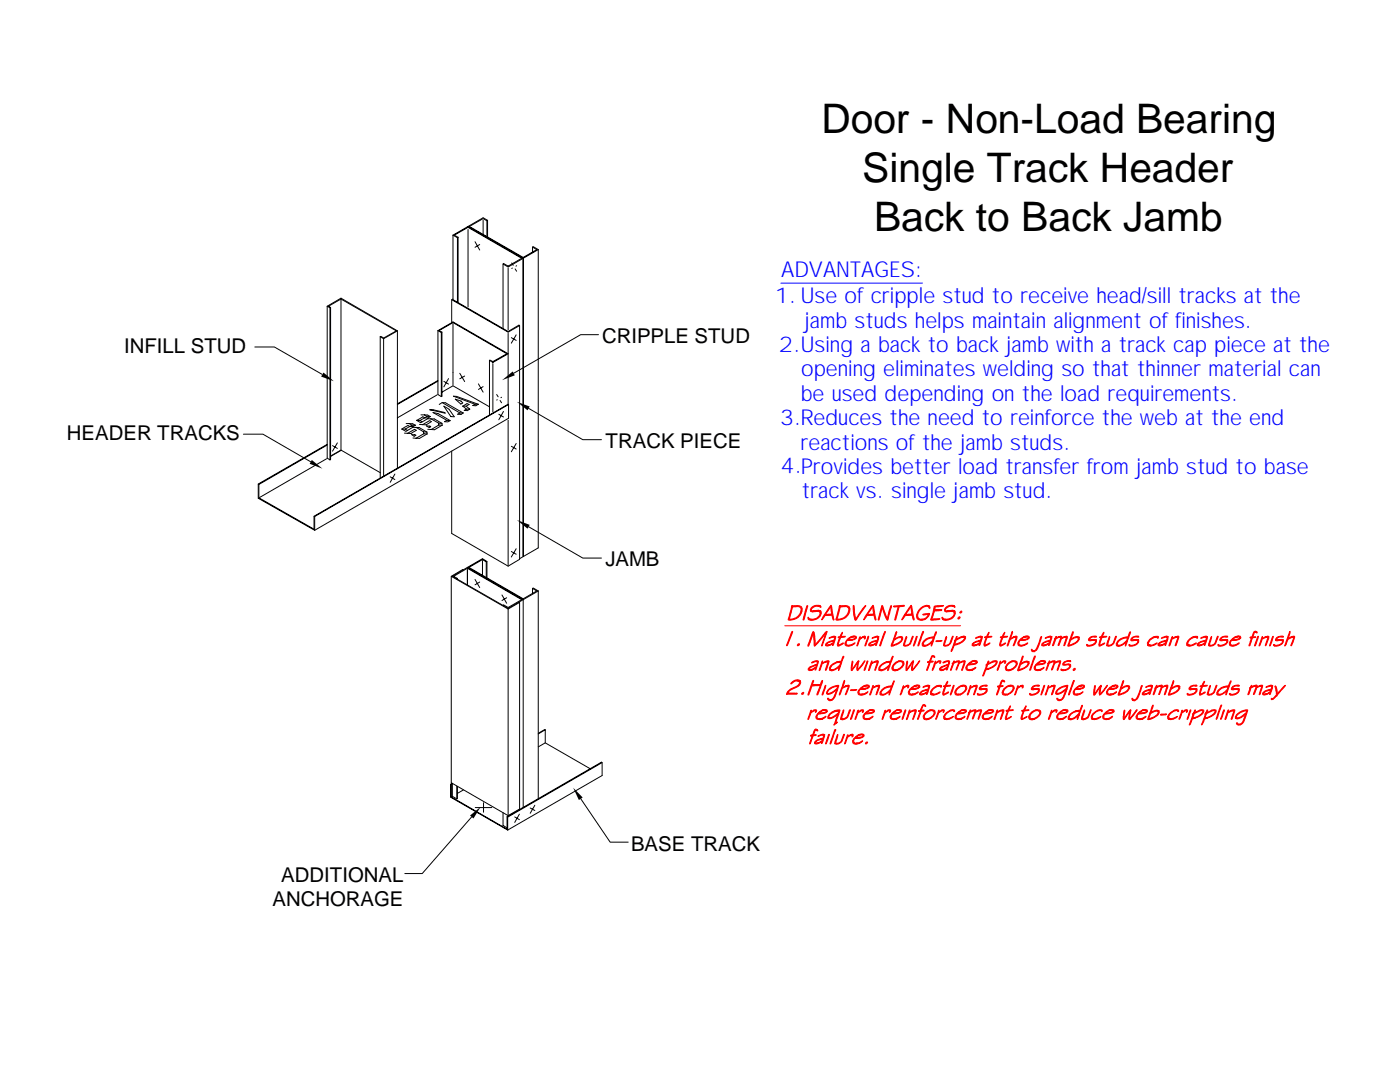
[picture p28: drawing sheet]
<svg xmlns="http://www.w3.org/2000/svg" width="279mm" height="216mm" viewBox="0 0 279 216" stroke-linecap="round" stroke-linejoin="round" font-family="sans-serif">
<defs><g id="words">
<g font-size="8.1">
<text x="163.9" y="26.5">Door - Non-Load Bearing</text>
<text x="172.1" y="36.3">Single Track Header</text>
<text x="174.5" y="46">Back to Back Jamb</text>
</g>
<g font-size="4.4" fill="#00f">
<text x="155.9" y="55.3">ADVANTAGES:</text>
<text x="154.6" y="60.5">1. Use of cripple stud to receive head/sill tracks at the</text>
<text x="160.5" y="65.4">jamb studs helps maintain alignment of finishes.</text>
<text x="155.4" y="70.1">2.Using a back to back jamb with a track cap piece at the</text>
<text x="159.9" y="75.1">opening eliminates welding so that thinner material can</text>
<text x="159.8" y="79.9">be used depending on the load requirements.</text>
<text x="155.6" y="84.7">3.Reduces the need to reinforce the web at the end</text>
<text x="159.8" y="89.7">reactions of the jamb studs.</text>
<text x="155.7" y="94.4">4.Provides better load transfer from jamb stud to base</text>
<text x="160" y="99.4">track vs. single jamb stud.</text>
</g>
<g font-size="4.1">
<text x="24.8" y="70.5">INFILL STUD</text>
<text x="120.1" y="68.4">CRIPPLE STUD</text>
<text x="13.3" y="87.8">HEADER TRACKS</text>
<text x="120.9" y="89.5">TRACK PIECE</text>
<text x="120.8" y="113">JAMB</text>
<text x="125.9" y="169.8">BASE TRACK</text>
<text x="56.1" y="175.9">ADDITIONAL</text>
<text x="54.4" y="180.8">ANCHORAGE</text>
</g>
</g></defs>
<g fill="none" stroke="#000" stroke-width=".2">
<path d="M68.1 59.7l-2.5 1.4 .4 .3-.7-.3M68.1 59.7l11 6.3-2.5 1.5-.6-.4-.1 .1M68.1 59.7v30.1M90.4 59.7l-.3 .1v4.6M90.4 46.9l.9 .5 .1-.1M90.4 46.9v12.9l11 6.3 2.2-1.2 .1 .1-2.3 1.3-11.3-6.5M91.3 47.4v12.9M91.4 47.3l-.7-.4 2.7-1.5 10.7 6.1-2.7 1.6-.9-.5-.1 .1 1 .6 6-3.5M91.4 47.3v13.1M93.4 45.2l11 6.3M93.4 45.8v15.4M94.8 48.2l.9 1.7"/>
<path d="M95.7 48.8l-.9 .5M96.4 44v2.8M97.2 44h.1l-.9-.5-6 3.4M97.2 44l-.8-.4-2.7 1.6 10.7 6.2 2.7-1.6-.8-.5v1M97.2 44v3.2M97.3 44v3.3M100.4 52.7v12.9M101.4 53.5v12.3M102.1 52.5l.3 .4M102.3 53.5l-.2 .1M102.8 53.7l.3 .4M103.1 53l-.1 .1"/>
<path d="M104.4 51.5v59.6v-59.6M106.3 49.3l.1-.1 1 .6M107.4 49.8v59.5l-3.7 2.2M50.9 69.2h3.9l9.5 5.5M65.3 61.1v30.3l.5 .4M65.3 61.1l2.8-1.6 11.2 6.5M65.8 61.4v30.4M66 61.4v30.3l-.2 .1M75.9 67.2v28.2M75.9 67.2l.7 .4M76.6 67.6v27.4M79.3 66v27.4"/>
<path d="M79.3 66l-2.7 1.6M87.2 78.8l-7.9 4.6M87.4 66l.7 .4 .1-.1-.6-.3 2.8-1.6 10.8 6.2-2.8 1.6-.7-.3M87.4 66v12.7l.7 .4h.1v-12.8M87.4 66l3-1.8 11 6.4-3 1.7-.7-.4M87.4 76.1l-8.1 4.6M87.4 75.9l-8.1 4.7M88.1 66.4v12.7M88.2 78.3l2.2-1.3 7.3 4.2M88.6 76.1l.9 .5M89.5 75.5l-.9 1.7M90.4 64.6v12.2"/>
<path d="M90.9 79.7l1.1 .3 .4 .4-.4 .2zM91.8 74.5l.9 1.6M92.7 75l-.9 .6M95.5 76.6l.9 1.7M96.4 77.2l-.9 .5M97.7 71.9v10.9M98.4 72.5v9.7M99.1 78.7l.3 .5M99.3 79.8h-.2M99.8 79.9l.3 .5M100.1 79.3l-.1 .1M101.4 66.5v14.2"/>
<path d="M102 67.4l1 .5M103 66.8l-1 1.7M103.7 65v46.6l-2.3 1.4-11.3-6.6v-16.4M119.4 66.8h-3.5l-13.4 7.7M48.6 86.6h3.9l9.5 5.5M51.7 96.7v2.6l11 6.3v-2.6l.1 .1M51.7 96.7l-.2-.1v2.8l11.3 6.4M65.2 91.5l-13.4 7.8M65.3 88.8l-13.6 7.9M65.3 88.7l-13.8 7.9M66 91l2.1-1.2 7.8 4.5M66.4 88.9l.9 .6"/>
<path d="M67.3 88.4l-.9 1.6M68.1 89.9l-2.1 1.2M77.9 95.1l.9 .6M78.8 94.6l-.9 1.6M80.2 85.6h.6M80.7 86.4l.6 .1M81 84.5h.7M81.3 86.5l1.4-.8 .4 .2-1.1 .6zM81.7 84.5l.5 .4-.4 .2M81.7 84.5l.7 .1 .5 .3M81.8 85.1l-.4-.2-1.2 .7M81.8 85.1l-1 .5 .5 .3"/>
<path d="M82.1 86.7l.9 .1-.3 .3zM82.2 84.9h.7M82.4 87.4h.6M82.9 84.9l-.5 .2h-.6M83 85.3l1.5 .9M83 85.3h-.6l-1.4 .8-.8-.5M83 85.3h.7l1.5 .9M83.2 83.9h.6M83.7 84.7h.6M84 82.8h.7M84.3 84.7l1.4-.8 .4 .2-1.1 .7zM84.5 86.2l.1 .4"/>
<path d="M84.5 86.2h.7M84.6 86.6l-1.6 .8M84.6 86.6h.6M84.7 82.8l.5 .3-.4 .3M84.7 82.8h.7l.5 .3M84.8 83.4l-.4-.2-1.2 .7M84.8 83.4l-1 .5 .5 .3M85.1 85l.9 .2-.3 .1zM85.2 86.2v.4M85.2 86.6l-1.5 .9-.7-.1M85.2 83.1h.7M85.8 81.8h.7l2.3 .6z"/>
<path d="M85.9 83.1l-.5 .3h-.6M86 83.6l1.5 .8M86 83.6l-.6-.1-1.4 .8-.8-.4M86 83.6h.7l1.5 .9M86.4 82.3l1 .2 2.5 1.4-.5 .3-.7-.1 .5-.2zM87.5 84.4l.1 .4M87.5 84.4l.7 .1M87.6 84.8l-1.6 .9M87.6 84.8l.6 .1M87.7 80.7l.5-.4 3.6 2.1M88.2 84.5v.4M88.2 84.9l-1.5 .8h-1.3"/>
<path d="M88.2 80.3l.7 .1 3.5 2M88.6 81l1 .7 1.1 1.5-.7-.1zM89.2 83.9h.7M91.8 82.4l-.5 .3h.7l.4-.3M91.8 82.4h.6M92.4 81l.7 .6-.5 .3h.7l.4-.3M92.4 81l.8-.5 .4 .2-.6 .3zM93 81l.7 .6M93.1 81.6h.6M94.8 80.7l-4.3-1.6h.6l4.3 1.6M94.8 80.7l-.5 .2 .7 .1 .4-.3M94.8 80.7h.6"/>
<path d="M99.5 82.7l1 .5M100.5 82.1l-1 1.7M101.4 80.7l.1 2.8-38.7 22.3M101.4 80.7l-38.7 22.3M101.4 83.8v29M101.5 80.7l-38.7 22.4M102 89l1 .6M103 88.5l-1 1.6M105.5 81.5l10.8 6.2h3.7M62.8 103.1v2.7M90.1 115v41.2l11.3 6.6 2.3-1.4v-41.2l-.1-.1M91.2 115.5l10.2 5.9 3-1.7"/>
<path d="M91.3 115.4l-.8-.4 2.8-1.6 10.8 6.3-2.7 1.5-.9-.5-.1 .1M91.3 115.4v.2M92.4 113.7v-.1l-2.3 1.4 11.3 6.5M93.3 113.2l-3 1.8 .9 .5 .1-.1M93.3 113.2l3-1.7 .9 .5-.2 .1-.7-.4-2.7 1.5 10.8 6.3 2.7-1.6-.8-.5v1M93.3 113.6v3.1v-2.9M93.3 113.2l11.1 6.5M94.8 115.6l.9 1.6M95.7 116.1l-.9 .6M96.3 111.9v2.9M97 112.1v3.2M97.2 112v3.3"/>
<path d="M100.2 118.7l.9 1.7M101.1 119.3l-.9 .5M102 110l1 .6M103 109.5l-1 1.6M104.4 119.7v41.4M105.5 105.1l10.8 6.3h3.7M106.3 117.4l.1-.1 1 .6M107.4 117.9v41.5M107.4 117.9l-3 1.8M101.4 121.5v41.4M103.7 120.2l-2.3 1.3M89.9 156.5v2.6l11.4 6.5"/>
<path d="M90.1 159l11.1 6.5v-2.5h.1v2.6M90.1 156.5v2.5M90.3 156.4l-.4 .1 .3-.2 .1 2.6-.2 .1M91.2 156.9v2.5M91.3 157v2.3l-.1 .1-.9-.5M92.5 157.6l-1.2 .7M107.4 146.5l1.4-.9v2.6l-1.4 .8M108.8 145.6l-1.4 .7M108.8 148.2l9 5.2M115.9 159.4l5.9 8.6h3.6M120.2 152.2l-18.9 10.8M94.1 163l-9.8 11.3h-3.5"/>
<path d="M94.8 161.1h3.3M96.5 160.2v1.9M100.4 162.2v2.5l.8 .5M101.2 163l18.8-10.9 .2 .1v2.5l-18.9 10.9M102.7 163l1 .6M103.7 162.5l-1 1.6M105.8 161.2l.9 .5M106.7 160.7l-.9 1.6"/>
</g>
<g fill="#f00" stroke="#f00" stroke-width=".2">
<path d="M164.6 126.3l.2 .1-2.2 2.5-.1-.2h.2z" fill-rule="evenodd"/>
<path d="M162.1 126.3l.2 .1-1 2.5-.1-.2z" fill-rule="evenodd"/>
<path d="M162.2 126.1l.1-.1 .2 .3 .1 1.1 .1 1.3h-.2l-.1-1.8-.1-.5-.2-.1z" fill-rule="evenodd"/>
<path d="M164.6 126.3l.3-.3h.2l-1.1 2.9 .8-2.5z" fill-rule="evenodd"/>
<path d="M165.1 128.7l1-.3h.1l-.6 .4z" fill-rule="evenodd"/>
<path d="M165.1 128.2l.9-.4 .4 .1-1.1 .3-.3 .5 .6 .1-.5 .1-.3-.1v-.3z" fill-rule="evenodd"/>
<path d="M166.4 127.1l.4-.1-.5 1.7-.1 .1v-.4h-.1l.3-.5-.4-.1 .5-.1 .1-.5z" fill-rule="evenodd"/>
<path d="M165.4 127.3h.1a1.43 1.43 0 0 1 1.3-.3z" fill-rule="evenodd"/>
<path d="M167.3 128.7l1-.4-.8 .6z" fill-rule="evenodd"/>
<path d="M167.3 127.2h.3z" fill-rule="evenodd"/>
<path d="M167.3 127.1l1.4-.1-.1 .1-.8 .1-.2 .5a1.03 1.03 0 0 0-.1 1.2h-.3a2.11 2.11 0 0 1 .4-1.7z" fill-rule="evenodd"/>
<path d="M168.1 126.2v.1l-.2 .7h-.3z" fill-rule="evenodd"/>
<path d="M169.3 128.8l1.3-.5a1.31 1.31 0 0 1-1.3 .5z" fill-rule="evenodd"/>
<path d="M169.3 127.4l.5-.4 .6 .1-.5 .1-.7 .4 1 .1-1.1 .1-.1 .2-.1 .6 .4 .2h.7h-.1a1.13 1.13 0 0 1-1.2-.1 1.25 1.25 0 0 1 .6-1.3z" fill-rule="evenodd"/>
<path d="M169.8 127l.6-.1 .4 .1 .1 .3-.4 .3h-1.3h1l.5-.3v-.2z" fill-rule="evenodd"/>
<path d="M171.7 127.4l.4-.3h.4l-.8 .4z" fill-rule="evenodd"/>
<path d="M171.5 127.2l.2-.2v.5l-.7 1.4z" fill-rule="evenodd"/>
<path d="M172.1 127.1l.5-.2 .1 .1-.1 .5h-.1l.1-.3z" fill-rule="evenodd"/>
<path d="M173.2 127h.2l-.2 .6-.6 1.3z" fill-rule="evenodd"/>
<path d="M173.8 128.7l.9-.3h.1l-.6 .4z" fill-rule="evenodd"/>
<path d="M173.7 128.2l1-.4 .3 .1-.5 .2a1.02 1.02 0 0 0-.9 .6l.6 .1-.4 .1-.4-.1v-.3z" fill-rule="evenodd"/>
<path d="M175 127.1l.4-.1-.1 .5-.5 1.3v-.4h-.1l.3-.5-.3-.1 .4-.1 .1-.5z" fill-rule="evenodd"/>
<path d="M174.1 127.3l1-.4 .3 .1-1.4 .4z" fill-rule="evenodd"/>
<path d="M176.6 126l.1 .2-1.1 2.7v-.2z" fill-rule="evenodd"/>
<path d="M178.1 128.7l.5-.1a2.22 2.22 0 0 0 1.4-1l-.1-.3-.2-.1h.4a1.49 1.49 0 0 1-1.4 1.5l-.4 .2z" fill-rule="evenodd"/>
<path d="M178.3 127.6l.7-.3a.88 .88 0 0 1 1.1-.1 1.85 1.85 0 0 0-2 1.5l.2 .2h-.5z" fill-rule="evenodd"/>
<path d="M178.9 126.1l.1 .1-.1 .4-.4 .9-.2 .1z" fill-rule="evenodd"/>
<path d="M180.8 127l.2 .2-.5 1.5 .2 .1h-.4z" fill-rule="evenodd"/>
<path d="M182.1 127l.1 .1a2.05 2.05 0 0 1-1.1 1.8h-.5l-.3-.1a1.29 1.29 0 0 0 1.4-.7z" fill-rule="evenodd"/>
<path d="M182.9 127l.1 .1-.7 1.8z" fill-rule="evenodd"/>
<path d="M184.1 126h.2v.2l-.9 2.6-.2 .1z" fill-rule="evenodd"/>
<path d="M186 128.1l.2-.1-.4 .9z" fill-rule="evenodd"/>
<path d="M184.3 128l.1-.2a1.96 1.96 0 0 1 1.9-.5l-1.2 .3a1.33 1.33 0 0 0-.8 1.1l.2 .1h-.4l-.1-.4z" fill-rule="evenodd"/>
<path d="M185.5 127.2l.9-.1 .2-.8 .3-.2-.2 .6a2.68 2.68 0 0 1-2.3 2.3l-.3-.2a2.23 2.23 0 0 0 2.2-1.5z" fill-rule="evenodd"/>
<path d="M186.9 127.8l1.1 .1-1.2 .1z" fill-rule="evenodd"/>
<path d="M188.8 127.1l.1-.1v.2l-.4 1.5 .2 .1h-.4z" fill-rule="evenodd"/>
<path d="M190.1 127h.1v.1a2.05 2.05 0 0 1-1.1 1.8h-.5l-.3-.1a1.21 1.21 0 0 0 1.4-.7z" fill-rule="evenodd"/>
<path d="M190.5 127.7l.2-.1a2.51 2.51 0 0 1 1.6-.5l-.5 .2a1.48 1.48 0 0 0-1.3 1.3h.6l-.7 .2-.5 1.2z" fill-rule="evenodd"/>
<path d="M190.9 127h.2l-.2 .6h-.2z" fill-rule="evenodd"/>
<path d="M191.8 127.1l.5-.2 .4 .1a1.91 1.91 0 0 1-2.2 1.6l.5-.2a1.89 1.89 0 0 0 1.5-1.2z" fill-rule="evenodd"/>
<path d="M194.4 128.7l.9-.3h.2l-.6 .4z" fill-rule="evenodd"/>
<path d="M194.3 128.2l1-.4 .4 .1-1.1 .3-.4 .3v.2l.7 .1-.5 .1-.4-.1v-.3z" fill-rule="evenodd"/>
<path d="M195.6 127.1l.4-.1-.4 1.7-.2 .1 .1-.4h-.2l.4-.5-.4-.1 .4-.1 .1-.5z" fill-rule="evenodd"/>
<path d="M194.7 127.3l1-.4 .3 .1-1.3 .4z" fill-rule="evenodd"/>
<path d="M196.6 128.7l1-.4-.9 .6z" fill-rule="evenodd"/>
<path d="M196.5 127.2h.3z" fill-rule="evenodd"/>
<path d="M196.5 127.1l1.5-.1-.2 .1-.8 .1-.2 .5a1.03 1.03 0 0 0-.1 1.2h-.2a2.27 2.27 0 0 1 .3-1.7z" fill-rule="evenodd"/>
<path d="M197.3 126.2l.1 .1-.3 .7h-.2z" fill-rule="evenodd"/>
<path d="M199.7 128.7l1-.4-.8 .6z" fill-rule="evenodd"/>
<path d="M199.6 127.2h.3z" fill-rule="evenodd"/>
<path d="M199.6 127.1l1.5-.1-.2 .1-.7 .1-.3 .5a1.03 1.03 0 0 0 0 1.2h-.3a2.27 2.27 0 0 1 .3-1.7z" fill-rule="evenodd"/>
<path d="M200.4 126.2l.1 .1-.3 .7h-.2z" fill-rule="evenodd"/>
<path d="M201.7 127.4l.5-.3h.5l-.9 .4z" fill-rule="evenodd"/>
<path d="M202.2 127.1l.6-.2 .2 .1-.5 1.6-.2 .3 .5-1.7z" fill-rule="evenodd"/>
<path d="M202 126l.1 .2-.3 .9-.1 .3 .1 .1-.2 .1-.6 1.3z" fill-rule="evenodd"/>
<path d="M203.8 128.8l1.3-.5a1.09 1.09 0 0 1-1.3 .5z" fill-rule="evenodd"/>
<path d="M203.8 127.4l.5-.4 .6 .1-.6 .1-.5 .4 .9 .1-1.1 .1-.2 .3v.5l.4 .2h.7h-.2a.81 .81 0 0 1-1.2-.4l.3-.6z" fill-rule="evenodd"/>
<path d="M204.3 127l.6-.1 .4 .1 .1 .3-.4 .3h-1.2l1.4-.3-.1-.2z" fill-rule="evenodd"/>
<path d="M205.9 129.5l.4 .4-.3 .1z" fill-rule="evenodd"/>
<path d="M207.7 127.1l.2-.1-.6 1.7a1.27 1.27 0 0 1-1.3 1.3 1.59 1.59 0 0 0 1.2-1.4z" fill-rule="evenodd"/>
<path d="M208.3 128.7l.9-.3h.1l-.6 .4z" fill-rule="evenodd"/>
<path d="M208.2 128.2l1-.4 .3 .1-1.1 .3-.3 .5 .6 .1-.4 .1-.4-.1v-.3z" fill-rule="evenodd"/>
<path d="M209.5 127.1l.4-.1-.4 1.7-.2 .1v-.4h-.1l.3-.5-.3-.1 .4-.1 .1-.5z" fill-rule="evenodd"/>
<path d="M208.7 127.3a1.43 1.43 0 0 1 1.2-.3l-1.3 .4z" fill-rule="evenodd"/>
<path d="M210.5 127.4l.7-.4 .4 .1-.9 .4-.4 1.2-.2 .2z" fill-rule="evenodd"/>
<path d="M211.7 127.3l.6-.3 .4 .1-.9 .4-.6 1.3v-.1z" fill-rule="evenodd"/>
<path d="M210.7 127l.2 .1-.3 .3z" fill-rule="evenodd"/>
<path d="M211.2 127l.6-.1 .1 .1v.3h-.2v-.1z" fill-rule="evenodd"/>
<path d="M212.3 127l.6-.1 .1 .1-.5 1.7-.2 .2 .5-1.7z" fill-rule="evenodd"/>
<path d="M213.3 128.7l.5-.1a1.8 1.8 0 0 0 1.4-1.3l-.3-.1h.5a1.6 1.6 0 0 1-1.4 1.5l-.5 .2z" fill-rule="evenodd"/>
<path d="M213.5 127.6l.7-.3a.94 .94 0 0 1 1.2-.1 1.79 1.79 0 0 0-2.1 1.5l.2 .2h-.4z" fill-rule="evenodd"/>
<path d="M214.1 126.1l.1 .1-.1 .3-.4 1-.2 .1z" fill-rule="evenodd"/>
<path d="M216.9 128.6l.4 .2-.4 .1z" fill-rule="evenodd"/>
<path d="M216.9 128.9l.4-.1a1.17 1.17 0 0 0 1.3-1h-.2l.4-.1a1.38 1.38 0 0 1-1.9 1.2z" fill-rule="evenodd"/>
<path d="M217.6 127.7l.8-.1 .4 .1z" fill-rule="evenodd"/>
<path d="M218.4 127.1l.4-.1v.1z" fill-rule="evenodd"/>
<path d="M217.5 127.2l.6-.2h.7l-.4 .1a.87 .87 0 0 0-1 .5l1.4 .1-1.5 .1-.1-.2z" fill-rule="evenodd"/>
<path d="M219.5 128.7l1-.4-.9 .6z" fill-rule="evenodd"/>
<path d="M219.5 127.2h.3z" fill-rule="evenodd"/>
<path d="M219.5 127.1l1.4-.1-1 .2-.1 .5a.96 .96 0 0 0-.2 1.2h-.2l-.1-.2 .5-1.5z" fill-rule="evenodd"/>
<path d="M220.2 126.2h.1l-.3 .8h-.2z" fill-rule="evenodd"/>
<path d="M221.3 127.1l.2-.1-.4 1.7 .1 .1h-.3z" fill-rule="evenodd"/>
<path d="M222.7 127l.1 .1a2.05 2.05 0 0 1-1.1 1.8h-.6l-.2-.1a1.29 1.29 0 0 0 1.3-.7z" fill-rule="evenodd"/>
<path d="M224.7 128.1l.3-.1-.4 .9z" fill-rule="evenodd"/>
<path d="M223 128l.1-.2a1.96 1.96 0 0 1 1.9-.5l-1.2 .3a1.33 1.33 0 0 0-.8 1.1l.3 .1h-.5v-.4z" fill-rule="evenodd"/>
<path d="M224.2 127.2l.9-.1 .4-1h.1l-.2 .6a2.68 2.68 0 0 1-2.2 2.3l-.4-.2a2.23 2.23 0 0 0 2.2-1.5z" fill-rule="evenodd"/>
<path d="M225.3 128.7l.1-.1 .4 .2-.4 .1z" fill-rule="evenodd"/>
<path d="M225.4 128.9l.4-.1a1.44 1.44 0 0 0 1.3-.7l-.1-.3h-.2l.4-.1a1.37 1.37 0 0 1-1.8 1.2z" fill-rule="evenodd"/>
<path d="M226 127.7h1.2z" fill-rule="evenodd"/>
<path d="M226.9 127.1l.3-.1 .1 .1z" fill-rule="evenodd"/>
<path d="M225.9 127.2l.7-.2h.6l-.3 .1a.87 .87 0 0 0-1 .5l1.3 .1-1.5 .1v-.2z" fill-rule="evenodd"/>
<path d="M229 128.7a2.75 2.75 0 0 0 1.9-.4 1.64 1.64 0 0 1-1.9 .4z" fill-rule="evenodd"/>
<path d="M229.6 127.5a1.3 1.3 0 0 1 1.2-.4l-.4 .1a1.44 1.44 0 0 0-1.2 1.4l.4 .1h-.6a1.04 1.04 0 0 1 .6-1.2z" fill-rule="evenodd"/>
<path d="M230.3 127.1l.9-.1v.3l-.1 .1-.2-.2z" fill-rule="evenodd"/>
<path d="M231.5 128.7l1-.3h.1l-.6 .4z" fill-rule="evenodd"/>
<path d="M231.4 128.2l1-.4 .3 .1-.5 .2a1.02 1.02 0 0 0-.9 .6l.7 .1-.5 .1-.4-.1v-.3z" fill-rule="evenodd"/>
<path d="M232.7 127.1l.4-.1v.5l-.6 1.3 .1-.4h-.1l.2-.5-.3-.1 .4-.1 .1-.5z" fill-rule="evenodd"/>
<path d="M231.8 127.3l1-.4 .3 .1z" fill-rule="evenodd"/>
<path d="M234 127.4l.4-.3h.5z" fill-rule="evenodd"/>
<path d="M233.9 127l.1 .4h.1l-.2 .2-.6 1.3z" fill-rule="evenodd"/>
<path d="M234.4 127.1l.7-.2 .2 .1-.7 1.9-.1-.2 .6-1.5z" fill-rule="evenodd"/>
<path d="M236.9 128.7a2.75 2.75 0 0 0 1.9-.4 1.64 1.64 0 0 1-1.9 .4z" fill-rule="evenodd"/>
<path d="M237.1 127.8a1.43 1.43 0 0 1 1.5-.7l-.4 .1a1.39 1.39 0 0 0-1.1 1.4l.3 .1h-.5l-.1-.3z" fill-rule="evenodd"/>
<path d="M238.1 127.1l.9-.1v.3l-.1 .1-.1-.2z" fill-rule="evenodd"/>
<path d="M239.4 128.7l.9-.3h.1l-.6 .4z" fill-rule="evenodd"/>
<path d="M239.2 128.2l1-.4 .4 .1-.6 .2a1.02 1.02 0 0 0-.9 .6l.7 .1-.4 .1-.4-.1-.1-.3z" fill-rule="evenodd"/>
<path d="M240.6 127.1l.4-.1-.1 .5-.5 1.3v-.4h-.1l.2-.2 .1-.3-.4-.1 .5-.1v-.5z" fill-rule="evenodd"/>
<path d="M239.6 127.3l1.1-.4 .3 .1z" fill-rule="evenodd"/>
<path d="M241.7 127l.1 .2-.4 1.5 .2 .1h-.4z" fill-rule="evenodd"/>
<path d="M243 127l.1 .1a2.05 2.05 0 0 1-1.1 1.8h-.5l-.3-.1a1.29 1.29 0 0 0 1.4-.7z" fill-rule="evenodd"/>
<path d="M243.1 128.6l.4 .2-.4 .1z" fill-rule="evenodd"/>
<path d="M243.1 128.9l.4-.1a1.43 1.43 0 0 0 1.3-.7v-.3h-.2l.4-.1a1.38 1.38 0 0 1-1.9 1.2z" fill-rule="evenodd"/>
<path d="M243.8 127.7l.8-.1 .4 .1z" fill-rule="evenodd"/>
<path d="M244.6 127.1l.4-.1v.1z" fill-rule="evenodd"/>
<path d="M243.7 127.2l.6-.2h.7l-.4 .1a.87 .87 0 0 0-1 .5l1.4 .1-1.5 .1-.1-.2z" fill-rule="evenodd"/>
<path d="M246 128.8l.5-.1 .8-.4v.1l-.6 .4z" fill-rule="evenodd"/>
<path d="M245.6 127.8l.9-.8 .6 .1-.6 .1-.5 .4 .9 .1-1.1 .1-.2 .3v.5l.4 .2h.7h-.2a.81 .81 0 0 1-1.2-.4z" fill-rule="evenodd"/>
<path d="M246.5 127l.6-.1 .4 .1 .1 .3-.4 .3h-1.2l1.4-.3v-.2z" fill-rule="evenodd"/>
<path d="M249.5 127.3h.3z" fill-rule="evenodd"/>
<path d="M249.5 127.1l1.1-.1-.1 .2-.5 .1-.5 1.5-.2 .1 .5-1.6h-.3z" fill-rule="evenodd"/>
<path d="M250.5 126.1l.3-.1 .1 .2-.1 .1z" fill-rule="evenodd"/>
<path d="M250.3 126h.5l-.4 .2-.3 .9h-.2z" fill-rule="evenodd"/>
<path d="M251 127.1l.2-.1-.8 1.9z" fill-rule="evenodd"/>
<path d="M252 127.4l.4-.3h.5z" fill-rule="evenodd"/>
<path d="M251.9 127l.2 .4-.2 .2-.4 1.1-.2 .2z" fill-rule="evenodd"/>
<path d="M252.4 127.1l.7-.2 .1 .1-.6 1.9 .4-1.7z" fill-rule="evenodd"/>
<path d="M254 127l.1 .1-.7 1.8z" fill-rule="evenodd"/>
<path d="M254.1 128.7l.2-.1 .3 .2-.3 .1z" fill-rule="evenodd"/>
<path d="M254.3 128.9l.3-.1a1.44 1.44 0 0 0 1.3-.7v-.3h-.2l.4-.1a1.37 1.37 0 0 1-1.8 1.2z" fill-rule="evenodd"/>
<path d="M254.9 127.7h1.2z" fill-rule="evenodd"/>
<path d="M255.7 127.1l.4-.1 .1 .1z" fill-rule="evenodd"/>
<path d="M254.8 127.2l.6-.2h.7l-.4 .1a.87 .87 0 0 0-.9 .5l1.3 .1-1.5 .1v-.2z" fill-rule="evenodd"/>
<path d="M257.1 127.4l.5-.3h.5l-.8 .4z" fill-rule="evenodd"/>
<path d="M257.6 127.1l.6-.2 .2 .1-.7 1.9-.1-.2 .6-1.5z" fill-rule="evenodd"/>
<path d="M257.4 126l.1 .2-.4 1.2 .2 .1-.3 .1-.5 1.3z" fill-rule="evenodd"/>
<path d="M161.7 133.6l.9-.4 .2 .1-.7 .4z" fill-rule="evenodd"/>
<path d="M161.6 133.1l1-.4 .3 .1-.9 .3-.5 .3v.2l.6 .1-.4 .1-.4-.1v-.3z" fill-rule="evenodd"/>
<path d="M162.9 132h.4v.3l-.5 1.4h-.2l.2-.4-.2-.1 .3-.4-.3-.1 .4-.1 .1-.5z" fill-rule="evenodd"/>
<path d="M162.1 132.1a1.31 1.31 0 0 1 1.2-.1l-1.3 .3z" fill-rule="evenodd"/>
<path d="M164.2 132.2l.4-.2h.5l-.8 .3z" fill-rule="evenodd"/>
<path d="M164.1 131.9l.2 .4-.2 .2-.6 1.3z" fill-rule="evenodd"/>
<path d="M164.6 132l.7-.2 .2 .1-.6 1.7-.1 .2 .4-1.7z" fill-rule="evenodd"/>
<path d="M167.5 133l.2-.1-.4 .9z" fill-rule="evenodd"/>
<path d="M165.9 132.7l1.1-.6 .8 .1a2.45 2.45 0 0 0-2.1 1v.4h.3l-.4 .1-.1-.4z" fill-rule="evenodd"/>
<path d="M167 132.1l.9-.1 .5-1.1-.2 .7a2.7 2.7 0 0 1-2.3 2.3l-.3-.2a2.26 2.26 0 0 0 2.2-1.5z" fill-rule="evenodd"/>
<path d="M171.2 132.2l.2-.2-.2 1.6h.1l-.2 .2-.1-.5z" fill-rule="evenodd"/>
<path d="M170.1 131.9l.1 .3-.1 1.5-.1 .1-.1-.7z" fill-rule="evenodd"/>
<path d="M171.2 132l.2-.1-1.3 1.8v-.1z" fill-rule="evenodd"/>
<path d="M172.6 131.8a3.4 3.4 0 0 1-1.4 1.8z" fill-rule="evenodd"/>
<path d="M173.1 131.9h.1v.2l-.7 1.7z" fill-rule="evenodd"/>
<path d="M174 132.2l.5-.2h.5l-.8 .3z" fill-rule="evenodd"/>
<path d="M173.9 131.9l.1 .3 .2 .1-.3 .2-.4 1.2-.1 .1z" fill-rule="evenodd"/>
<path d="M174.5 132l.6-.2 .2 .1-.7 1.9 .5-1.7z" fill-rule="evenodd"/>
<path d="M177.3 133l.3-.1-.4 .9z" fill-rule="evenodd"/>
<path d="M175.8 132.7a1.95 1.95 0 0 1 1.8-.5h-.6l-.6 .3a1.19 1.19 0 0 0-.8 1.1h.3l-.5 .1v-.4z" fill-rule="evenodd"/>
<path d="M176.8 132.1l.9-.1 .4-1h.2l-.7 1.9-.3 .1a1.51 1.51 0 0 1-1.9 .7 2.26 2.26 0 0 0 2.2-1.5z" fill-rule="evenodd"/>
<path d="M178.7 132.2l.6-.3 .4 .1-.8 .3a1.11 1.11 0 0 0-.6 1.2l.8 .3a.76 .76 0 0 1-1.1-.5l.3-.7z" fill-rule="evenodd"/>
<path d="M179.3 131.9l.4-.1 .6 .2a1.41 1.41 0 0 1-1.6 1.6 1.37 1.37 0 0 0 1.4-1.4z" fill-rule="evenodd"/>
<path d="M182.1 132.2l.2-.2-.2 1.6h.1l-.2 .2-.1-.5z" fill-rule="evenodd"/>
<path d="M181 131.9l.1 .3-.1 1.5-.1 .1-.1-.7z" fill-rule="evenodd"/>
<path d="M182.1 132l.2-.1-1.3 1.8v-.1z" fill-rule="evenodd"/>
<path d="M183.3 132l.3-.1-1.1 1.4-.4 .3z" fill-rule="evenodd"/>
<path d="M185.1 132.2h.4z" fill-rule="evenodd"/>
<path d="M185.2 132h1.1l-.7 .1-.6 1.7 .5-1.6h-.4z" fill-rule="evenodd"/>
<path d="M186.1 131l.4-.1 .1 .2-.1 .1z" fill-rule="evenodd"/>
<path d="M185.9 130.9l.2-.1 .4 .1a.74 .74 0 0 0-.7 1l-.3 .1z" fill-rule="evenodd"/>
<path d="M186.7 132.2l.5-.2h.3l-.7 .4z" fill-rule="evenodd"/>
<path d="M186.6 132l.2 .4-.7 1.4z" fill-rule="evenodd"/>
<path d="M187.2 132l.6-.1-.2 .5v-.4z" fill-rule="evenodd"/>
<path d="M187.9 133.6l.9-.4 .2 .1-.7 .4z" fill-rule="evenodd"/>
<path d="M187.8 133.1l1-.4 .3 .1-.9 .3-.5 .3v.2l.6 .1-.4 .1-.4-.1v-.3z" fill-rule="evenodd"/>
<path d="M189.1 132h.4v.4l-.5 1.3h-.1l.1-.4-.2-.1 .3-.4-.3-.1 .4-.1 .1-.5z" fill-rule="evenodd"/>
<path d="M188.2 132.2l.1-.1a1.31 1.31 0 0 1 1.2-.1z" fill-rule="evenodd"/>
<path d="M190 132.4l.9-.4h.3l-.9 .4-.6 1.4 .4-1.3z" fill-rule="evenodd"/>
<path d="M191.3 132.2l.7-.2h.3l-.9 .4-.5 1.3h-.1z" fill-rule="evenodd"/>
<path d="M190.3 131.9h.2l-.1 .3h-.2z" fill-rule="evenodd"/>
<path d="M190.9 132l.7-.1-.1 .3h-.2v-.1z" fill-rule="evenodd"/>
<path d="M192 132l.7-.1-.7 1.9 .4-1.7z" fill-rule="evenodd"/>
<path d="M193.5 133.6h.4l.8-.5 .1 .1-.7 .5z" fill-rule="evenodd"/>
<path d="M193 132.7l.9-.7h.6h-.4l-.7 .5 1 .1a1.46 1.46 0 0 0-1.3 .3l-.1 .5a1.21 1.21 0 0 0 1.1 .3h-.1a1.24 1.24 0 0 1-1.2-.1v-.5z" fill-rule="evenodd"/>
<path d="M193.9 132l.7-.2 .3 .1 .2 .3-.4 .3-.3 .1-1-.1 1.5-.3-.1-.2z" fill-rule="evenodd"/>
<path d="M196.8 132.6l1.3-.6h.5l-1.5 .6-.3 .9h.6l-.7 .1-.5 1.3z" fill-rule="evenodd"/>
<path d="M197.2 131.9l.2 .1-.4 .5z" fill-rule="evenodd"/>
<path d="M198.1 132l.5-.2 .4 .1a1.97 1.97 0 0 1-2.2 1.6 2.32 2.32 0 0 0 2-1.4z" fill-rule="evenodd"/>
<path d="M199.7 132.2l.5-.2h.2l-.7 .4z" fill-rule="evenodd"/>
<path d="M199.6 132l.1 .4-.6 1.4z" fill-rule="evenodd"/>
<path d="M200.2 132l.5-.1-.1 .4-.1 .1v-.4z" fill-rule="evenodd"/>
<path d="M201 132.5a1.3 1.3 0 0 1 1.3-.5 1.37 1.37 0 0 0-1.4 1.5l.8 .3a.88 .88 0 0 1-1-.2 .96 .96 0 0 1 .3-1.1z" fill-rule="evenodd"/>
<path d="M201.9 131.9l.5-.1 .5 .2a1.4 1.4 0 0 1-1.6 1.6l.8-.3a1.01 1.01 0 0 0 .6-1.1z" fill-rule="evenodd"/>
<path d="M203.3 133.6l.5-.1a1.68 1.68 0 0 0 1.3-1.3l-.2-.1 .5-.1a1.6 1.6 0 0 1-1.4 1.6l-.5 .2z" fill-rule="evenodd"/>
<path d="M203.5 132.5l.7-.4a1.14 1.14 0 0 1 1.2-.1l-.5 .1a1.52 1.52 0 0 0-1.4 1.1l-.2 .4 .2 .2-.3 .1-.1-.3z" fill-rule="evenodd"/>
<path d="M204 131l.2-.1v.1l-.4 1.4-.3 .1z" fill-rule="evenodd"/>
<path d="M206.5 130.9l.1 .1-.9 2.6-.2 .2z" fill-rule="evenodd"/>
<path d="M207.1 133.6l1.3-.4-.7 .5z" fill-rule="evenodd"/>
<path d="M206.7 132.6a1.71 1.71 0 0 1 1.4-.6h-.4l-.7 .5 1 .1a1.46 1.46 0 0 0-1.3 .3v.6l.9 .2a1.24 1.24 0 0 1-1.1-.1 .86 .86 0 0 1 .2-1z" fill-rule="evenodd"/>
<path d="M207.6 132l.6-.2 .4 .1 .1 .3-.3 .3-.4 .1-1-.1 1.5-.3-.1-.2z" fill-rule="evenodd"/>
<path d="M209.1 132.3l.8-.3h.4l-.9 .4-.6 1.4z" fill-rule="evenodd"/>
<path d="M210.4 132.2l.6-.2h.4l-.9 .4-.4 1.2-.3 .1z" fill-rule="evenodd"/>
<path d="M209.4 131.9h.1v.3h-.2z" fill-rule="evenodd"/>
<path d="M209.9 132l.7-.1v.3h-.2v-.1z" fill-rule="evenodd"/>
<path d="M211 132l.7-.1-.7 1.9 .5-1.7z" fill-rule="evenodd"/>
<path d="M211.7 133.6l.1-.1 .4 .1-.4 .2z" fill-rule="evenodd"/>
<path d="M211.8 133.8a2.15 2.15 0 0 0 1.7-.8v-.2l-.3-.2h.5a1.17 1.17 0 0 1-1.5 1.2z" fill-rule="evenodd"/>
<path d="M212.4 132.6l.9-.1 .4 .1z" fill-rule="evenodd"/>
<path d="M213.3 132l.4-.2v.2z" fill-rule="evenodd"/>
<path d="M212.4 132.1l.6-.3h.7l-.4 .2a.84 .84 0 0 0-1 .5l1.4 .1-1.6 .1v-.3z" fill-rule="evenodd"/>
<path d="M214.3 133.4l.2-.1 .1 .3-.4 .2v-.2z" fill-rule="evenodd"/>
<path d="M162.1 136.7l1.6-.1 .3-.7 .2-.1-1 2.8-.2-.1 .7-1.7z" fill-rule="evenodd"/>
<path d="M162.2 135.8l.2 .1-.3 .8 1.6 .1-1.6 .1-.6 1.7-.3 .1z" fill-rule="evenodd"/>
<path d="M164.6 136.9l.2-.1-.7 1.9z" fill-rule="evenodd"/>
<path d="M165.2 139.3l.8 .4-.6 .1-.3-.3z" fill-rule="evenodd"/>
<path d="M167 137.7l.2-.2-.6 1.6-.6 .6h-.3a1.96 1.96 0 0 0 1.1-1.6z" fill-rule="evenodd"/>
<path d="M165 138.4l1.1-.3a1.93 1.93 0 0 0 1.1-1.2h.2a2.38 2.38 0 0 1-1.8 1.6z" fill-rule="evenodd"/>
<path d="M165.3 137.6l1-.6 1-.3 .1 .2a2.39 2.39 0 0 0-2.3 1.4l.3 .1h-.4v-.3z" fill-rule="evenodd"/>
<path d="M168.2 137.2l.5-.3h.5z" fill-rule="evenodd"/>
<path d="M168.7 136.9l.6-.2 .2 .1-.8 1.8 .6-1.7z" fill-rule="evenodd"/>
<path d="M168.5 135.8l.1 .2-.4 1.2h.2l-.3 .1-.6 1.4z" fill-rule="evenodd"/>
<path d="M169.8 137.6h1.2a1.05 1.05 0 0 1-1.2 .1z" fill-rule="evenodd"/>
<path d="M171.9 138.5h.5l.8-.5-.6 .6z" fill-rule="evenodd"/>
<path d="M171.5 137.5a1.55 1.55 0 0 1 1.5-.6h-.5l-.7 .5 1 .1-1.1 .1-.3 .3v.4a1.21 1.21 0 0 0 1.2 .3h-.1a.85 .85 0 0 1-1.3-.4z" fill-rule="evenodd"/>
<path d="M171.8 137.4l1.5-.3v-.2l-.8-.1 .5-.1 .4 .1 .1 .3-.4 .3z" fill-rule="evenodd"/>
<path d="M174.2 137.2l.6-.3h.5z" fill-rule="evenodd"/>
<path d="M174.2 136.8v.4h.2l-.2 .1-.4 1.3-.2 .1z" fill-rule="evenodd"/>
<path d="M174.8 136.9l.6-.2 .2 .1-.7 1.8 .4-1.7z" fill-rule="evenodd"/>
<path d="M177.6 137.9l.2-.1-.4 .9z" fill-rule="evenodd"/>
<path d="M176 137.6a1.96 1.96 0 0 1 1.9-.6l-1.2 .3a1.33 1.33 0 0 0-.8 1.1l.2 .2h-.5v-.4z" fill-rule="evenodd"/>
<path d="M177.1 137l.9-.1 .5-1.1-.2 .6a2.8 2.8 0 0 1-2.2 2.3l-.5-.1a2.23 2.23 0 0 0 2.3-1.6z" fill-rule="evenodd"/>
<path d="M180.3 137.2l.5-.3h.3l-.7 .3z" fill-rule="evenodd"/>
<path d="M180.2 136.9l.1-.1 .1 .4-.7 1.5z" fill-rule="evenodd"/>
<path d="M180.8 136.9l.4-.2 .2 .1-.1 .4h-.2v-.3z" fill-rule="evenodd"/>
<path d="M182 138.5h.5l.8-.5-.7 .6z" fill-rule="evenodd"/>
<path d="M181.6 137.5l.9-.7 .5 .1-.5 .1-.6 .4 1 .1-1.2 .1-.2 .3 .1 .5 .9 .2a.85 .85 0 0 1-1.2-.4z" fill-rule="evenodd"/>
<path d="M182.5 136.8l.6-.1h.4l.1 .4-.4 .3h-1.3l1.5-.3-.1-.2z" fill-rule="evenodd"/>
<path d="M183.9 138.5l.9-.4 .2 .1-.6 .4z" fill-rule="evenodd"/>
<path d="M183.8 138l1-.4 .4 .1-1.1 .3-.4 .3v.2l.7 .1-.5 .1-.4-.1v-.3z" fill-rule="evenodd"/>
<path d="M185.1 136.9l.4-.1-.4 1.7-.2 .1 .1-.4-.2-.1 .4-.4-.4-.1 .4-.1 .1-.5z" fill-rule="evenodd"/>
<path d="M184.2 137l1.1-.3 .2 .1-1.3 .4z" fill-rule="evenodd"/>
<path d="M185.7 138.5a2.34 2.34 0 0 0 1.9-.5 1.47 1.47 0 0 1-1.9 .5z" fill-rule="evenodd"/>
<path d="M186.3 137.2l.6-.3h.6l-.4 .1a1.5 1.5 0 0 0-1.2 1.4l.4 .1h-.6a1.14 1.14 0 0 1 .6-1.3z" fill-rule="evenodd"/>
<path d="M186.9 136.9l.7-.2 .3 .1v.2l-.2 .2-.1-.3z" fill-rule="evenodd"/>
<path d="M188.3 138.5l1-.4-.8 .5z" fill-rule="evenodd"/>
<path d="M188.3 137h.3z" fill-rule="evenodd"/>
<path d="M188.3 136.9l1.4-.2-.1 .2-.8 .1-.2 .5a1.02 1.02 0 0 0-.1 1.1l-.3 .1a2.11 2.11 0 0 1 .4-1.7z" fill-rule="evenodd"/>
<path d="M189.1 135.9v.2l-.3 .7h-.2z" fill-rule="evenodd"/>
<path d="M190.3 136.8l.1 .1-.7 1.8z" fill-rule="evenodd"/>
<path d="M190.8 137.5l1-.7 .4 .1h-.3a1.38 1.38 0 0 0-1.1 1.4l.9 .3-.6 .1-.5-.2v-.6z" fill-rule="evenodd"/>
<path d="M191.8 136.8h.1a.76 .76 0 0 1 1.1 .5l-.3 .6-.5 .5-.5 .2-.4-.1a1.26 1.26 0 0 0 1.4-1.4z" fill-rule="evenodd"/>
<path d="M193.7 137.2l.5-.3h.5z" fill-rule="evenodd"/>
<path d="M193.6 136.9l.2-.1-.1 .4h.2l-.2 .1-.4 1.3-.2 .1z" fill-rule="evenodd"/>
<path d="M194.2 136.9l.7-.2 .1 .1-.6 1.8 .4-1.7z" fill-rule="evenodd"/>
<path d="M195.1 138.4l.4 .2h-.4z" fill-rule="evenodd"/>
<path d="M195.1 138.6h.4a1.17 1.17 0 0 0 1.3-1l-.2-.1h.4a1.17 1.17 0 0 1-1.5 1.2z" fill-rule="evenodd"/>
<path d="M195.8 137.5l.8-.1 .4 .1z" fill-rule="evenodd"/>
<path d="M196.6 136.9l.4-.2v.2z" fill-rule="evenodd"/>
<path d="M195.7 136.9l.6-.2h.7l-.4 .2a.87 .87 0 0 0-1 .5l1.4 .1-1.5 .1-.1-.3z" fill-rule="evenodd"/>
<path d="M199.1 137h.3z" fill-rule="evenodd"/>
<path d="M199.1 136.9l1.1-.1v.1l-.6 .1-.7 1.7 .5-1.7z" fill-rule="evenodd"/>
<path d="M200.1 135.9l.3-.1 .1 .2-.1 .1z" fill-rule="evenodd"/>
<path d="M199.9 135.8l.2-.1 .3 .1-.4 .1-.4 .9-.1 .1z" fill-rule="evenodd"/>
<path d="M200.3 137.5l1-.7 .4 .1-.8 .3a1.23 1.23 0 0 0-.6 1.1l.8 .3-.5 .1-.5-.2-.1-.3z" fill-rule="evenodd"/>
<path d="M201.3 136.8a.83 .83 0 0 1 1.1 .5l-.3 .7-.4 .3-.6 .3-.4-.1a1.32 1.32 0 0 0 1.4-1.4z" fill-rule="evenodd"/>
<path d="M203.2 137.2l.4-.3h.4l-.8 .3z" fill-rule="evenodd"/>
<path d="M203 136.9l.2-.1v.4l-.7 1.5z" fill-rule="evenodd"/>
<path d="M203.6 136.9l.4-.2 .2 .1-.1 .4h-.1v-.3z" fill-rule="evenodd"/>
<path d="M205.5 138.4l.5 .2h-.5z" fill-rule="evenodd"/>
<path d="M205.5 138.6h.5a1.17 1.17 0 0 0 1.2-1l-.3-.1h.5a1.17 1.17 0 0 1-1.4 1.2z" fill-rule="evenodd"/>
<path d="M206.2 137.5l.8-.1 .4 .1z" fill-rule="evenodd"/>
<path d="M207 136.9l.4-.2v.2z" fill-rule="evenodd"/>
<path d="M206.1 136.9l.6-.2h.7l-.4 .2a.87 .87 0 0 0-1 .5l1.4 .1-1.3 .2-.3-.1v-.3z" fill-rule="evenodd"/>
<path d="M208.3 136.9l.2-.1-.7 1.9z" fill-rule="evenodd"/>
<path d="M209.3 137.2l.5-.3h.5z" fill-rule="evenodd"/>
<path d="M209.2 136.8l.2 .4-.2 .1-.5 1.4z" fill-rule="evenodd"/>
<path d="M209.8 136.9l.6-.2 .2 .1-.5 1.7-.2 .1 .5-1.7z" fill-rule="evenodd"/>
<path d="M210.9 139.4l.1-.1 .8 .4-.6 .1z" fill-rule="evenodd"/>
<path d="M212.7 137.7l.2-.2-.3 1a1.89 1.89 0 0 1-.8 1.2h-.3a1.96 1.96 0 0 0 1.1-1.6z" fill-rule="evenodd"/>
<path d="M210.7 138.4l1.1-.3a1.61 1.61 0 0 0 1.1-1.2h.2l-.2 .6-1.1 .8a1.06 1.06 0 0 1-1.1 .1z" fill-rule="evenodd"/>
<path d="M211 137.6l1-.6 1.1-.2-.2 .1a2.49 2.49 0 0 0-2 1.1v.3l.2 .1h-.4v-.3z" fill-rule="evenodd"/>
<path d="M214.2 135.8l.2 .1-1.1 2.8v-.3z" fill-rule="evenodd"/>
<path d="M214.8 138.5h.5l.9-.5-.7 .6z" fill-rule="evenodd"/>
<path d="M214.5 137.5l.8-.7 .6 .1h-.5l-.6 .5 .9 .1-1.1 .1-.2 .3v.5l1.1 .2h-.1a.81 .81 0 0 1-1.2-.4z" fill-rule="evenodd"/>
<path d="M214.8 137.4l1.5-.3-.1-.2-.9-.1 .6-.1 .5 .1 .1 .3-.3 .3z" fill-rule="evenodd"/>
<path d="M219.6 137.1l.2-.2-.3 1.5 .2 .1-.2 .2-.1-.6z" fill-rule="evenodd"/>
<path d="M218.5 136.8l.1 .2-.1 1.6-.1 .1-.1-.7z" fill-rule="evenodd"/>
<path d="M219.6 136.9l.2-.1-1.3 1.8-.1-.1z" fill-rule="evenodd"/>
<path d="M220.8 136.9l.2-.2-1 1.6-.5 .2z" fill-rule="evenodd"/>
<path d="M221.5 138.5h.5l.8-.5-.6 .6z" fill-rule="evenodd"/>
<path d="M221.1 137.5a1.53 1.53 0 0 1 1.4-.6h-.4l-.7 .5 1 .1-1.1 .1-.2 .3v.4a1.21 1.21 0 0 0 1.1 .3h-.1a.85 .85 0 0 1-1.3-.4z" fill-rule="evenodd"/>
<path d="M222 136.8l.6-.1h.4l.1 .4-.4 .3h-1.3l1.5-.3v-.2z" fill-rule="evenodd"/>
<path d="M223.4 138.5l.5-.1a1.66 1.66 0 0 0 1.3-1.3l-.2-.1 .4-.1a1.09 1.09 0 0 1-.8 1.3l-1 .4z" fill-rule="evenodd"/>
<path d="M223.6 137.4l.6-.4a.94 .94 0 0 1 1.2-.1 1.85 1.85 0 0 0-2 1.6l.2 .1-.5 .1z" fill-rule="evenodd"/>
<path d="M224.2 135.8l.1 .1-.5 1.4-.2 .1z" fill-rule="evenodd"/>
<path d="M225.9 139.3l.5 .4-.3 .1z" fill-rule="evenodd"/>
<path d="M227.8 136.8l.2 .1-.6 1.6a1.27 1.27 0 0 1-1.3 1.3 1.59 1.59 0 0 0 1.2-1.5z" fill-rule="evenodd"/>
<path d="M228.3 138.5l1-.4 .1 .1-.6 .4z" fill-rule="evenodd"/>
<path d="M228 138.3l.4-.4 .8-.3 .4 .1-1.1 .3-.3 .3v.2l.6 .1-.5 .1-.3-.1z" fill-rule="evenodd"/>
<path d="M229.6 136.9l.4-.1-.5 1.7-.1 .1v-.4l-.1-.1 .3-.4-.4-.1 .5-.1 .1-.5z" fill-rule="evenodd"/>
<path d="M228.6 137.1l.1-.1a1.43 1.43 0 0 1 1.3-.2z" fill-rule="evenodd"/>
<path d="M230.5 137.2l.8-.4 .4 .1-.9 .3-.6 1.4-.1-.1z" fill-rule="evenodd"/>
<path d="M231.7 137.1l.8-.3 .3 .1-.9 .3-.6 1.4z" fill-rule="evenodd"/>
<path d="M230.8 136.8l.1 .1-.3 .3z" fill-rule="evenodd"/>
<path d="M231.3 136.8l.5-.1 .2 .1-.1 .3h-.2l.1-.2z" fill-rule="evenodd"/>
<path d="M232.5 136.8h.6l-.5 1.7-.2 .1 .5-1.7z" fill-rule="evenodd"/>
<path d="M233.4 138.5l.5-.1a1.8 1.8 0 0 0 1.3-1.3l-.3-.1 .6-.1a1.6 1.6 0 0 1-1.4 1.6l-.5 .1z" fill-rule="evenodd"/>
<path d="M233.6 137.4l.7-.4a.94 .94 0 0 1 1.2-.1 1.79 1.79 0 0 0-2.1 1.6l.2 .1-.4 .1z" fill-rule="evenodd"/>
<path d="M234.1 135.8l.2 .1-.1 .4-.4 1-.2 .1z" fill-rule="evenodd"/>
<path d="M236.9 138.4l.5 .2h-.4z" fill-rule="evenodd"/>
<path d="M237 138.6h.4a1.43 1.43 0 0 0 1.3-.7v-.3l-.3-.1h.5a1.38 1.38 0 0 1-1.9 1.1z" fill-rule="evenodd"/>
<path d="M237.7 137.5l.8-.1 .4 .1z" fill-rule="evenodd"/>
<path d="M238.5 136.9l.3-.2 .1 .2z" fill-rule="evenodd"/>
<path d="M237.6 136.9l.6-.2h.6l-.3 .2a.87 .87 0 0 0-1 .5l1.4 .1-1.6 .1v-.3z" fill-rule="evenodd"/>
<path d="M239.6 138.5l.9-.4-.8 .5z" fill-rule="evenodd"/>
<path d="M239.5 137h.3z" fill-rule="evenodd"/>
<path d="M239.5 136.9l1.4-.2-.1 .2-.8 .1-.2 .5a1.02 1.02 0 0 0-.1 1.1l-.3 .1v-.3l.4-1.4z" fill-rule="evenodd"/>
<path d="M240.3 136l.1 .1-.3 .7h-.2z" fill-rule="evenodd"/>
<path d="M241.5 136.8l.1 .2-.5 1.5 .2 .1h-.4z" fill-rule="evenodd"/>
<path d="M242.7 136.7l.2 .2a2.05 2.05 0 0 1-1.1 1.7l-.6 .1-.3-.1a1.29 1.29 0 0 0 1.4-.8z" fill-rule="evenodd"/>
<path d="M244.8 137.9l.2-.1-.4 .9z" fill-rule="evenodd"/>
<path d="M243.1 137.8l.1-.2a1.96 1.96 0 0 1 1.9-.6l-1.2 .3a1.33 1.33 0 0 0-.8 1.1l.2 .2h-.4l-.1-.4z" fill-rule="evenodd"/>
<path d="M244.3 137l.9-.1 .5-1.1-.2 .6a2.68 2.68 0 0 1-2.3 2.3l-.3-.1a2.23 2.23 0 0 0 2.2-1.6z" fill-rule="evenodd"/>
<path d="M245.3 138.5l.1-.2 .4 .3h-.4z" fill-rule="evenodd"/>
<path d="M245.4 138.6h.4a1.44 1.44 0 0 0 1.3-.7v-.3l-.3-.1h.5a1.37 1.37 0 0 1-1.9 1.1z" fill-rule="evenodd"/>
<path d="M246.1 137.5l.8-.1 .4 .1z" fill-rule="evenodd"/>
<path d="M246.9 136.9l.4-.2 .1 .2z" fill-rule="evenodd"/>
<path d="M246 136.9l.6-.2h.7l-.4 .2a.87 .87 0 0 0-.9 .5l1.3 .1-1.6 .1v-.3z" fill-rule="evenodd"/>
<path d="M249.4 137.2l.1 .1z" fill-rule="evenodd"/>
<path d="M249.5 137.2l.7-.4 .4 .1-.9 .3-.4 1.3-.2 .1z" fill-rule="evenodd"/>
<path d="M250.7 137.1l.6-.3 .4 .1-.9 .3-.6 1.4z" fill-rule="evenodd"/>
<path d="M249.7 136.8l.2 .1-.3 .3z" fill-rule="evenodd"/>
<path d="M250.2 136.8l.5-.1 .2 .1v.3h-.2v-.2z" fill-rule="evenodd"/>
<path d="M251.3 136.8h.7l-.5 1.7-.2 .1 .5-1.7z" fill-rule="evenodd"/>
<path d="M252.4 138.5l.9-.4 .1 .1-.5 .4z" fill-rule="evenodd"/>
<path d="M252 138.3a1.66 1.66 0 0 1 1.6-.6l-.5 .1a1.02 1.02 0 0 0-.9 .7l.7 .1-.6 .1-.3-.1z" fill-rule="evenodd"/>
<path d="M253.6 136.9l.4-.1v.5l-.6 1.3v-.4l-.1-.1 .3-.4-.3-.1 .4-.1 .1-.5z" fill-rule="evenodd"/>
<path d="M252.6 137.1l1.1-.4 .3 .1z" fill-rule="evenodd"/>
<path d="M253.7 139.4l.4 .1-.4 .1z" fill-rule="evenodd"/>
<path d="M254.4 136.9h.1a2.37 2.37 0 0 1 .3 2l-.7 .6-.2-.1a1.59 1.59 0 0 0 .8-1.2z" fill-rule="evenodd"/>
<path d="M256 137.2l.5-.4-1.5 1.8-.1-.2z" fill-rule="evenodd"/>
<path d="M161.9 142l.4-.3 .4 .1-.7 .4z" fill-rule="evenodd"/>
<path d="M161.8 141.7l.2 .5-.7 1.4z" fill-rule="evenodd"/>
<path d="M162.3 141.7h.7l-.2 .5v-.4z" fill-rule="evenodd"/>
<path d="M163.5 143.4l.5-.1 .8-.4-.6 .6z" fill-rule="evenodd"/>
<path d="M163.6 142l.4-.3h.6l-.6 .2-.6 .4 1 .1a1.46 1.46 0 0 0-1.2 .3l-.1 .5a1.21 1.21 0 0 0 1.1 .3l-.7 .1-.6-.2a1.24 1.24 0 0 1 .7-1.4z" fill-rule="evenodd"/>
<path d="M164 141.7l.6-.1h.4l.1 .4-.7 .4-1-.1 1.5-.3v-.2l-.3-.1z" fill-rule="evenodd"/>
<path d="M166.8 144.3l.3-.2z" fill-rule="evenodd"/>
<path d="M167.2 142.5h.2l-.6 1.8h.2l-.5 .4z" fill-rule="evenodd"/>
<path d="M165.5 142.5a1.96 1.96 0 0 1 1.9-.6 2.16 2.16 0 0 0-2 1.2l.2 .1-.4 .1v-.3z" fill-rule="evenodd"/>
<path d="M166.6 141.8l1-.1-.2 .8h-.2l-.9 .7a1.08 1.08 0 0 1-1.1 .1l1.1-.3a1.96 1.96 0 0 0 1.1-1.1z" fill-rule="evenodd"/>
<path d="M168.3 141.7l.1 .2-.4 1.4 .1 .1-.3 .1z" fill-rule="evenodd"/>
<path d="M169.6 141.6l.1 .1a2.05 2.05 0 0 1-1.1 1.8l-.5 .1-.3-.1 .3-.1a1.06 1.06 0 0 0 1.1-.7z" fill-rule="evenodd"/>
<path d="M170.3 141.6h.2v.3l-.7 1.7z" fill-rule="evenodd"/>
<path d="M171.3 142l.4-.3 .4 .1-.7 .4z" fill-rule="evenodd"/>
<path d="M171.2 141.7l.2 .5-.8 1.4z" fill-rule="evenodd"/>
<path d="M171.7 141.7h.6v.4l-.2 .1 .1-.4z" fill-rule="evenodd"/>
<path d="M172.9 143.4l.5-.1 .8-.4-.6 .6z" fill-rule="evenodd"/>
<path d="M172.5 142.4a1.71 1.71 0 0 1 1.4-.7l-.5 .2-.6 .4 1 .1a1.46 1.46 0 0 0-1.2 .3l-.1 .5a1.21 1.21 0 0 0 1.1 .3h-.1a1.24 1.24 0 0 1-1.2-.1v-.6z" fill-rule="evenodd"/>
<path d="M173.4 141.7l.6-.1h.4l.1 .4-.7 .4-1-.1 1.5-.3v-.2z" fill-rule="evenodd"/>
<path d="M176.7 142l.5-.3 .3 .1-.7 .4z" fill-rule="evenodd"/>
<path d="M176.6 141.8l.1-.1 .1 .5-.7 1.4z" fill-rule="evenodd"/>
<path d="M177.2 141.7h.6l-.2 .4-.1 .1 .1-.4z" fill-rule="evenodd"/>
<path d="M178.4 143.4l1.2-.5-.1 .3-.5 .3z" fill-rule="evenodd"/>
<path d="M177.9 142.4a1.71 1.71 0 0 1 1.5-.7 1.37 1.37 0 0 0-1.1 .6l.9 .1a1.46 1.46 0 0 0-1.2 .3l-.1 .6 1 .2a1.24 1.24 0 0 1-1.2-.1v-.6z" fill-rule="evenodd"/>
<path d="M178.8 141.7l.7-.1h.3l.2 .4-.8 .4-.9-.1 1.4-.3-.3-.3z" fill-rule="evenodd"/>
<path d="M180.6 141.6h.2v.3l-.5 1.4-.3 .3z" fill-rule="evenodd"/>
<path d="M181.6 142l.5-.2h.5l-.9 .3z" fill-rule="evenodd"/>
<path d="M181.5 141.7l.1 .3 .1 .1-.2 .1-.4 1.3-.2 .1z" fill-rule="evenodd"/>
<path d="M182.1 141.8l.6-.2 .2 .1-.7 1.9 .5-1.7z" fill-rule="evenodd"/>
<path d="M183.3 141.9h.3z" fill-rule="evenodd"/>
<path d="M183.3 141.9l1.1-.2-.1 .2h-.4l-.7 1.7 .4-1.7z" fill-rule="evenodd"/>
<path d="M184.3 140.8l.4-.1 .1 .2-.1 .1z" fill-rule="evenodd"/>
<path d="M184.1 140.7l.3-.1 .3 .1a.74 .74 0 0 0-.8 .9l-.2 .1z" fill-rule="evenodd"/>
<path d="M184.6 142.3a1.3 1.3 0 0 1 1.3-.5 1.37 1.37 0 0 0-1.4 1.5l.8 .3a.88 .88 0 0 1-1-.2 .91 .91 0 0 1 .3-1.1z" fill-rule="evenodd"/>
<path d="M185.5 141.7l.5-.1 .6 .2a1.4 1.4 0 0 1-1.6 1.6 1.29 1.29 0 0 0 1.4-1.4z" fill-rule="evenodd"/>
<path d="M187.4 142l.5-.3 .3 .1-.7 .4z" fill-rule="evenodd"/>
<path d="M187.3 141.7l.2 .5h-.2l-.5 1.4z" fill-rule="evenodd"/>
<path d="M187.9 141.7h.6l-.2 .4-.1 .1 .1-.4z" fill-rule="evenodd"/>
<path d="M188.4 143.4l1-.1 .9-.3a1.62 1.62 0 0 1-1.9 .4z" fill-rule="evenodd"/>
<path d="M188.6 142.5a1.61 1.61 0 0 1 1.5-.7l-.8 .3a1.27 1.27 0 0 0-.7 1.2l.3 .1h-.5l-.1-.4z" fill-rule="evenodd"/>
<path d="M189.6 141.7l.6-.1 .3 .1v.2l-.1 .1-.1-.2z" fill-rule="evenodd"/>
<path d="M191.3 143.4l1.3-.5-.2 .3-.5 .3z" fill-rule="evenodd"/>
<path d="M190.9 142.4a1.71 1.71 0 0 1 1.4-.7 1.37 1.37 0 0 0-1.1 .6l1 .1a1.46 1.46 0 0 0-1.3 .3v.6l1 .2a1.24 1.24 0 0 1-1.2-.1l-.1-.6z" fill-rule="evenodd"/>
<path d="M191.8 141.7l.6-.1h.4l.1 .4-.7 .4-1-.1 1.5-.3v-.2z" fill-rule="evenodd"/>
<path d="M193.3 142.1l.8-.4 .4 .1-.9 .4-.6 1.4z" fill-rule="evenodd"/>
<path d="M194.6 142l.6-.3 .4 .1-.9 .4-.4 1.1-.2 .2z" fill-rule="evenodd"/>
<path d="M193.6 141.7h.2l-.1 .2-.2 .1z" fill-rule="evenodd"/>
<path d="M194.1 141.7h.7v.2l-.2 .1v-.1z" fill-rule="evenodd"/>
<path d="M195.2 141.7h.7l-.7 1.9 .5-1.7z" fill-rule="evenodd"/>
<path d="M196.7 143.4l.5-.1 .8-.4-.6 .6z" fill-rule="evenodd"/>
<path d="M196.3 142.4a1.72 1.72 0 0 1 1.5-.7l-.6 .2-.6 .4 1 .1a1.46 1.46 0 0 0-1.3 .3v.5a1.21 1.21 0 0 0 1.1 .3h-.1a1.24 1.24 0 0 1-1.2-.1l-.1-.6z" fill-rule="evenodd"/>
<path d="M197.2 141.7l.6-.1h.4l.1 .4-.7 .4-1-.1 1.5-.3v-.2l-.3-.1z" fill-rule="evenodd"/>
<path d="M199.1 142l.5-.2h.5l-.9 .3z" fill-rule="evenodd"/>
<path d="M199 141.7l.1 .3 .1 .1-.2 .1-.4 1.3-.2 .1z" fill-rule="evenodd"/>
<path d="M199.6 141.8l.6-.2 .2 .1-.7 1.9 .5-1.7z" fill-rule="evenodd"/>
<path d="M200.9 143.4l.9-.4-.8 .5z" fill-rule="evenodd"/>
<path d="M200.8 141.9h.3z" fill-rule="evenodd"/>
<path d="M200.8 141.7l1.4-.1v.2l-.9 .1-.4 1v.5l.1 .1-.3 .1-.1-.3 .5-1.4h-.3z" fill-rule="evenodd"/>
<path d="M201.6 140.8l.1 .2-.3 .7h-.2z" fill-rule="evenodd"/>
<path d="M204 143.4l1-.4-.9 .5z" fill-rule="evenodd"/>
<path d="M203.9 141.9h.3z" fill-rule="evenodd"/>
<path d="M204 141.7l1.4-.1-.1 .2-.9 .1-.4 1v.5l.1 .1-.3 .1v-.3l.4-1.4h-.3z" fill-rule="evenodd"/>
<path d="M204.7 140.8l.1 .2-.3 .7h-.2z" fill-rule="evenodd"/>
<path d="M205.6 142.4a1.37 1.37 0 0 1 1.4-.6l-.8 .3a1.11 1.11 0 0 0-.6 1.2l.8 .3a.76 .76 0 0 1-1.1-.6z" fill-rule="evenodd"/>
<path d="M206.6 141.7l.5-.1 .5 .2a1.41 1.41 0 0 1-1.6 1.6 1.37 1.37 0 0 0 1.4-1.4z" fill-rule="evenodd"/>
<path d="M209.9 142l.5-.3 .3 .1-.7 .4z" fill-rule="evenodd"/>
<path d="M209.8 141.7l.2 .5-.7 1.4z" fill-rule="evenodd"/>
<path d="M210.4 141.7h.6l-.2 .5v-.4z" fill-rule="evenodd"/>
<path d="M211.5 143.4l.5-.1 .9-.4-.7 .6z" fill-rule="evenodd"/>
<path d="M211.2 142.4a1.55 1.55 0 0 1 1.4-.7l-.6 .2-.5 .4 .9 .1-1.1 .1-.2 .3v.5l.4 .1 .7 .1-.5 .1-.6-.1-.2-.5z" fill-rule="evenodd"/>
<path d="M211.5 142.3l1.4-.3v-.2l-.3-.1h-.6l.2-.1h.4l.5 .1a.64 .64 0 0 1-.7 .7z" fill-rule="evenodd"/>
<path d="M215.1 142.8l.3-.1-.4 .9z" fill-rule="evenodd"/>
<path d="M213.4 142.6l.2-.1a1.95 1.95 0 0 1 1.8-.6l-1.2 .3a1.32 1.32 0 0 0-.8 1.1l.3 .1-.5 .1v-.5z" fill-rule="evenodd"/>
<path d="M214.6 141.9l.9-.2 .4-.9h.1l-.6 1.9-.3 .1a1.51 1.51 0 0 1-1.9 .7 2.26 2.26 0 0 0 2.2-1.6z" fill-rule="evenodd"/>
<path d="M216.4 141.7l.1 .2-.5 1.4 .2 .1-.3 .1v-.4z" fill-rule="evenodd"/>
<path d="M217.6 141.6l.2 .1a1.93 1.93 0 0 1-1.6 1.9l-.3-.1 .3-.1a.94 .94 0 0 0 1-.7z" fill-rule="evenodd"/>
<path d="M217.8 143.4l1-.1 .9-.3a1.53 1.53 0 0 1-1.9 .4z" fill-rule="evenodd"/>
<path d="M218 142.5a1.63 1.63 0 0 1 1.6-.7l-.9 .3a1.27 1.27 0 0 0-.7 1.2l.4 .1h-.6v-.4z" fill-rule="evenodd"/>
<path d="M219.1 141.7l.6-.1 .3 .1v.2l-.2 .1v-.2z" fill-rule="evenodd"/>
<path d="M220.7 143.4l.5-.1 .8-.4-.1 .3-.5 .3z" fill-rule="evenodd"/>
<path d="M220.3 142.4a1.71 1.71 0 0 1 1.5-.7 1.37 1.37 0 0 0-1.1 .6l1 .1a1.46 1.46 0 0 0-1.3 .3l-.1 .6 .3 .1 .8 .1-.7 .1-.6-.2v-.6z" fill-rule="evenodd"/>
<path d="M221.2 141.7l.7-.1h.3l.2 .4-.7 .4-1-.1 1.5-.3-.4-.3z" fill-rule="evenodd"/>
<path d="M225.5 141.9l.2-.1-.3 1.6h.2l-.3 .2v-.3z" fill-rule="evenodd"/>
<path d="M224.4 141.7v1.8l-.1 .1-.1-.6z" fill-rule="evenodd"/>
<path d="M225.5 141.7l.2-.1-1.3 1.9-.1-.1z" fill-rule="evenodd"/>
<path d="M226.9 141.6v.1l-.6 1-.7 .7h-.2z" fill-rule="evenodd"/>
<path d="M227.4 143.4l.5-.1 .8-.4-.6 .6z" fill-rule="evenodd"/>
<path d="M227 142.4l.9-.7h.6l-.6 .2-.6 .4 1 .1a1.46 1.46 0 0 0-1.3 .3l-.1 .5a1.21 1.21 0 0 0 1.2 .3l-.7 .1-.6-.2-.1-.4z" fill-rule="evenodd"/>
<path d="M227.3 142.3l1.5-.3v-.2l-.9-.1 .1-.1h.5l.4 .1 .1 .3-.3 .2-.4 .2z" fill-rule="evenodd"/>
<path d="M229.2 143.4l.5-.1a2.22 2.22 0 0 0 1.4-1.1v-.2l-.3-.1 .5-.1 .1 .4a3.3 3.3 0 0 1-1.9 1.4z" fill-rule="evenodd"/>
<path d="M229.5 142.2l.7-.3a1.06 1.06 0 0 1 1.1-.1 1.84 1.84 0 0 0-2.1 1.6l.3 .2h-.5z" fill-rule="evenodd"/>
<path d="M230 140.7l.2 .1-.5 1.3-.2 .1z" fill-rule="evenodd"/>
<path d="M231.6 142.5h1.2l-.2 .2h-.8h-.2z" fill-rule="evenodd"/>
<path d="M233.1 143.4l1-.1 .9-.3a1.62 1.62 0 0 1-1.9 .4z" fill-rule="evenodd"/>
<path d="M233.3 142.5a1.61 1.61 0 0 1 1.5-.7l-.8 .3a1.27 1.27 0 0 0-.7 1.2l.3 .1h-.5l-.1-.4z" fill-rule="evenodd"/>
<path d="M234.3 141.7l.6-.1 .3 .1v.2l-.1 .1-.1-.2z" fill-rule="evenodd"/>
<path d="M236 142l.4-.3 .4 .1-.7 .4z" fill-rule="evenodd"/>
<path d="M235.9 141.7l.2 .5h-.2l-.6 1.4z" fill-rule="evenodd"/>
<path d="M236.4 141.7h.6l-.1 .4-.1 .1 .1-.4z" fill-rule="evenodd"/>
<path d="M237.5 141.6h.2v.3l-.8 1.7z" fill-rule="evenodd"/>
<path d="M238.1 142.4l1.3-.7 .5 .1-.6 .1a1.38 1.38 0 0 0-1.3 1.4h.6l-.6 .1-.5 1.2-.2 .1z" fill-rule="evenodd"/>
<path d="M238.4 141.7h.2v.1l-.2 .4-.2 .1z" fill-rule="evenodd"/>
<path d="M239.4 141.7l.4-.1 .4 .1a1.97 1.97 0 0 1-2.2 1.6 2.32 2.32 0 0 0 2-1.4z" fill-rule="evenodd"/>
<path d="M240.5 142.4l1.3-.7 .5 .1-1 .3a1.05 1.05 0 0 0-.8 1.2h.5l-.6 .1-.5 1.2-.1 .1z" fill-rule="evenodd"/>
<path d="M240.9 141.7h.1l-.1 .5-.3 .1z" fill-rule="evenodd"/>
<path d="M241.8 141.7l.5-.1 .4 .1a1.97 1.97 0 0 1-2.2 1.6l.5-.2a2.12 2.12 0 0 0 1.5-1.2z" fill-rule="evenodd"/>
<path d="M243.7 140.7h.1l-1.1 2.9z" fill-rule="evenodd"/>
<path d="M244.2 141.6h.1v.3l-.7 1.7z" fill-rule="evenodd"/>
<path d="M245.2 142l.4-.2h.5l-.8 .3z" fill-rule="evenodd"/>
<path d="M245 141.8l.2-.2v.4l.1 .1-.2 .1-.6 1.4z" fill-rule="evenodd"/>
<path d="M245.6 141.8l.7-.2 .2 .1-.7 1.9-.1-.2 .6-1.5z" fill-rule="evenodd"/>
<path d="M246.8 144.2l.3 .3 .5 .1a.62 .62 0 0 1-.8-.2z" fill-rule="evenodd"/>
<path d="M248.5 142.5l.3-.1-.3 1a1.7 1.7 0 0 1-.9 1.2l-.3-.1a1.8 1.8 0 0 0 1.1-1.5z" fill-rule="evenodd"/>
<path d="M246.5 143.3a3.2 3.2 0 0 0 2.2-1.1l.1-.4h.2l-.2 .6-1.1 .8a1.15 1.15 0 0 1-1.2 .1z" fill-rule="evenodd"/>
<path d="M246.9 142.5l1-.6 1.1-.3-.2 .2a2.84 2.84 0 0 0-2 1.1v.3l.1 .1h-.4v-.3z" fill-rule="evenodd"/>
<path d="M161.8 146.8h.3z" fill-rule="evenodd"/>
<path d="M161.8 146.7l1.1-.1v.1l-.6 .1-.7 1.7 .5-1.7z" fill-rule="evenodd"/>
<path d="M162.8 145.7l.3-.1 .1 .2-.1 .1z" fill-rule="evenodd"/>
<path d="M162.6 145.6l.2-.1 .3 .1-.4 .1-.4 .9h-.1z" fill-rule="evenodd"/>
<path d="M162.9 148.3l1-.4 .1 .1-.6 .3z" fill-rule="evenodd"/>
<path d="M162.6 148.1l.4-.4 .8-.3h.4l-1.1 .4-.4 .3 .1 .2h.6l-.5 .2-.3-.1z" fill-rule="evenodd"/>
<path d="M164.2 146.7l.4-.1-.5 1.7-.1 .1v-.4l-.1-.1 .3-.5h-.4l.5-.1 .1-.5z" fill-rule="evenodd"/>
<path d="M163.3 146.8l1-.3 .3 .1-1.4 .3z" fill-rule="evenodd"/>
<path d="M165.3 146.6h.2l-.7 1.9z" fill-rule="evenodd"/>
<path d="M166.6 145.6l.2-.1v.2l-1.1 2.8z" fill-rule="evenodd"/>
<path d="M167.1 146.6l.1 .2-.4 1.5h.2l-.4 .1z" fill-rule="evenodd"/>
<path d="M168.4 146.5l.1 .1-.5 1.4-.6 .4-.5 .1-.3-.1a1.29 1.29 0 0 0 1.4-.8z" fill-rule="evenodd"/>
<path d="M169.2 146.9l.5-.3h.3l-.7 .4z" fill-rule="evenodd"/>
<path d="M169.2 146.6l.1 .4-.7 1.5z" fill-rule="evenodd"/>
<path d="M169.7 146.6l.4-.1 .2 .1v.3l-.2 .2v-.4z" fill-rule="evenodd"/>
<path d="M170.9 148.3h.5l.8-.5-.7 .5z" fill-rule="evenodd"/>
<path d="M170.4 147.3h.1a1.67 1.67 0 0 1 1.4-.7l-.5 .2-.6 .4h.9l-1.1 .2-.2 .3v.4a1.21 1.21 0 0 0 1.1 .2l-.1 .1a.85 .85 0 0 1-1.3-.4z" fill-rule="evenodd"/>
<path d="M171.3 146.6l.7-.2 .3 .1 .2 .4-.5 .3h-1.2l1.1-.1 .4-.2-.1-.2-.3-.1z" fill-rule="evenodd"/>
<path d="M172.8 148.1l.2-.1 .1 .2-.3 .3-.1-.2z" fill-rule="evenodd"/>
<path d="M158 121h1.1l-.9 .1-.7 2.4h-.2z" fill-rule="evenodd"/>
<path d="M158 120.9h.2l-.2 .1z" fill-rule="evenodd"/>
<path d="M158 121l.8-.1a.99 .99 0 0 1 1.3 .6 2.35 2.35 0 0 1-2.8 2.2v-.2a2.12 2.12 0 0 0 2.6-2l-.4-.4z" fill-rule="evenodd"/>
<path d="M161 120.9h.2v.1l-.8 2.7v-.5z" fill-rule="evenodd"/>
<path d="M161.2 123.2l.4 .3 .3 .1h-.6z" fill-rule="evenodd"/>
<path d="M161.3 123.6h.6a1.46 1.46 0 0 0 1.7-1.5l-.4-.1h.6a1.73 1.73 0 0 1-2.3 1.7z" fill-rule="evenodd"/>
<path d="M162.2 121.9l1.1-.1 .5 .2z" fill-rule="evenodd"/>
<path d="M163.2 120.9h.5l.2 .2-.2 .1z" fill-rule="evenodd"/>
<path d="M161.9 121.2a1.84 1.84 0 0 1 1.8-.3 1.98 1.98 0 0 0-1.8 .7l.1 .2 .2 .1 1.6 .1-1.6 .1-.4-.1-.1-.4z" fill-rule="evenodd"/>
<path d="M164.5 122.7h1.5l-1.3 .1-.7 .9z" fill-rule="evenodd"/>
<path d="M165.8 120.9v.2l-1 1.5-.3 .1z" fill-rule="evenodd"/>
<path d="M165.9 120.8l.6 2.8-.2 .1-.3-1h-1.5l1.5-.2-.2-1.4z" fill-rule="evenodd"/>
<path d="M167.5 121h1.1l-.9 .1-.7 2.4h-.2z" fill-rule="evenodd"/>
<path d="M167.6 120.9h.2l-.3 .1z" fill-rule="evenodd"/>
<path d="M167.5 121l.8-.1a.99 .99 0 0 1 1.3 .6 2.35 2.35 0 0 1-2.8 2.2v-.2a2.12 2.12 0 0 0 2.6-2l-.4-.4z" fill-rule="evenodd"/>
<path d="M172.5 121.1l.3-.2-1.8 2.6h-.2z" fill-rule="evenodd"/>
<path d="M170.3 120.9l.1-.1 .2 1.7a.96 .96 0 0 0 .4 1l-.3 .3-.1-.1-.2-.9z" fill-rule="evenodd"/>
<path d="M172.9 122.7h1.5l-1.3 .1-.8 .9z" fill-rule="evenodd"/>
<path d="M174.2 120.9v.2l-1 1.5-.3 .1z" fill-rule="evenodd"/>
<path d="M174.2 120.9v-.1l.2 .3 .4 2.5-.1 .1-.3-1h-1.5l1.5-.2z" fill-rule="evenodd"/>
<path d="M175.9 121l.2 .2-.8 2.5v-.1z" fill-rule="evenodd"/>
<path d="M177.7 120.9h.2v.2l-.7 2.4-.1-.1z" fill-rule="evenodd"/>
<path d="M176 120.9h.2l.6 1.9 .4 .7v.2a6.2 6.2 0 0 1-1.3-2.7z" fill-rule="evenodd"/>
<path d="M179.2 121.1h.3l-.9 2.6v-.1z" fill-rule="evenodd"/>
<path d="M178.4 120.9h2.1l-.2 .1-1.7 .1z" fill-rule="evenodd"/>
<path d="M180.5 122.7h1.5l-1.3 .1-.7 .9z" fill-rule="evenodd"/>
<path d="M181.8 120.9v.2l-1 1.5-.3 .1z" fill-rule="evenodd"/>
<path d="M181.9 120.8l.6 2.8-.2 .1-.3-1h-1.5l1.5-.2z" fill-rule="evenodd"/>
<path d="M183.9 123.6a1.45 1.45 0 0 0 1.4-1h.2a1.37 1.37 0 0 1-1.6 1z" fill-rule="evenodd"/>
<path d="M184.1 122.6l1.4-.2v.2l-.8 .1h-.4z" fill-rule="evenodd"/>
<path d="M185 120.9h.5l.1 .5z" fill-rule="evenodd"/>
<path d="M183.4 121.7a1.62 1.62 0 0 1 2.1-.8 1.98 1.98 0 0 0-2.2 2.4l.3 .2 1 .1a1.06 1.06 0 0 1-1.5-.1 1.06 1.06 0 0 1 .1-1.5z" fill-rule="evenodd"/>
<path d="M185.8 123.6l1.8-.1-.4 .2h-1.1z" fill-rule="evenodd"/>
<path d="M186.5 121.7l1.5-.1-.1 .2z" fill-rule="evenodd"/>
<path d="M186.4 121l1.9-.2-.2 .2-1.5 .1-.1 .6 1.4 .1-1.4 .1-.5 1.6-.2 .1z" fill-rule="evenodd"/>
<path d="M188 123.2l.4 .3 .3 .1h-.6z" fill-rule="evenodd"/>
<path d="M188.1 123.6h.6a1.51 1.51 0 0 0 1.7-1.5l-.4-.1h.6a1.68 1.68 0 0 1-2.5 1.6z" fill-rule="evenodd"/>
<path d="M189 121.9l.6-.1a.94 .94 0 0 1 1 .2z" fill-rule="evenodd"/>
<path d="M189.9 120.9h.6l.1 .2-.1 .1z" fill-rule="evenodd"/>
<path d="M188.7 121.2a1.76 1.76 0 0 1 1.8-.3 1.98 1.98 0 0 0-1.8 .7v.2l.3 .1 1.6 .1-1.7 .1-.3-.1-.1-.4z" fill-rule="evenodd"/>
<path d="M191.3 123.1h.3l-.3 .4h-.1z" fill-rule="evenodd"/>
<path d="M191.7 122l.2-.1 .1 .2-.4 .2v-.1z" fill-rule="evenodd"/>
<path d="M158 126h.2v.2l-1.2 2.7z" fill-rule="evenodd"/>
<path d="M159.3 128.5l.2-.1 .1 .2-.4 .3-.1-.2z" fill-rule="evenodd"/>
<path d="M157.2 138.3h1.9z" fill-rule="evenodd"/>
<path d="M159.1 135.8h.6a.99 .99 0 0 1-.8 1.4l-.6 .2a1.57 1.57 0 0 0-1.1 .9l1.9 .1-.2 .1-1.9 .1a1.7 1.7 0 0 1 1.4-1.4l.5-.2a.93 .93 0 0 0 .6-1z" fill-rule="evenodd"/>
<path d="M157.9 136.2l.3-.2a1.2 1.2 0 0 1 1.5-.2 2.99 2.99 0 0 0-1.9 .7z" fill-rule="evenodd"/>
<path d="M160.1 138.2l.2-.1 .1 .2-.3 .3-.1-.2z" fill-rule="evenodd"/>
</g>
<path d="M155.9 56.5h28.2" fill="none" stroke="#00f" stroke-width=".2"/>
<path d="M156.6 124.9h35.1" fill="none" stroke="#f00" stroke-width=".2"/>
<path d="M64.6 74.3l2 1.8-2.5-1zM100.2 75.9l2.1-1.8 .4 .8zM62.2 91.8l2.1 1.7-2.5-1zM103.2 80.2l2.5 .9-.4 .8zM103.2 103.8l2.5 .9-.4 .8zM114.4 157.2l1.9 1.9-.8 .5zM93.8 162.7l2.1-1.7-1.4 2.3z" fill="#000"/>
<use href="#words"/>
</svg>
